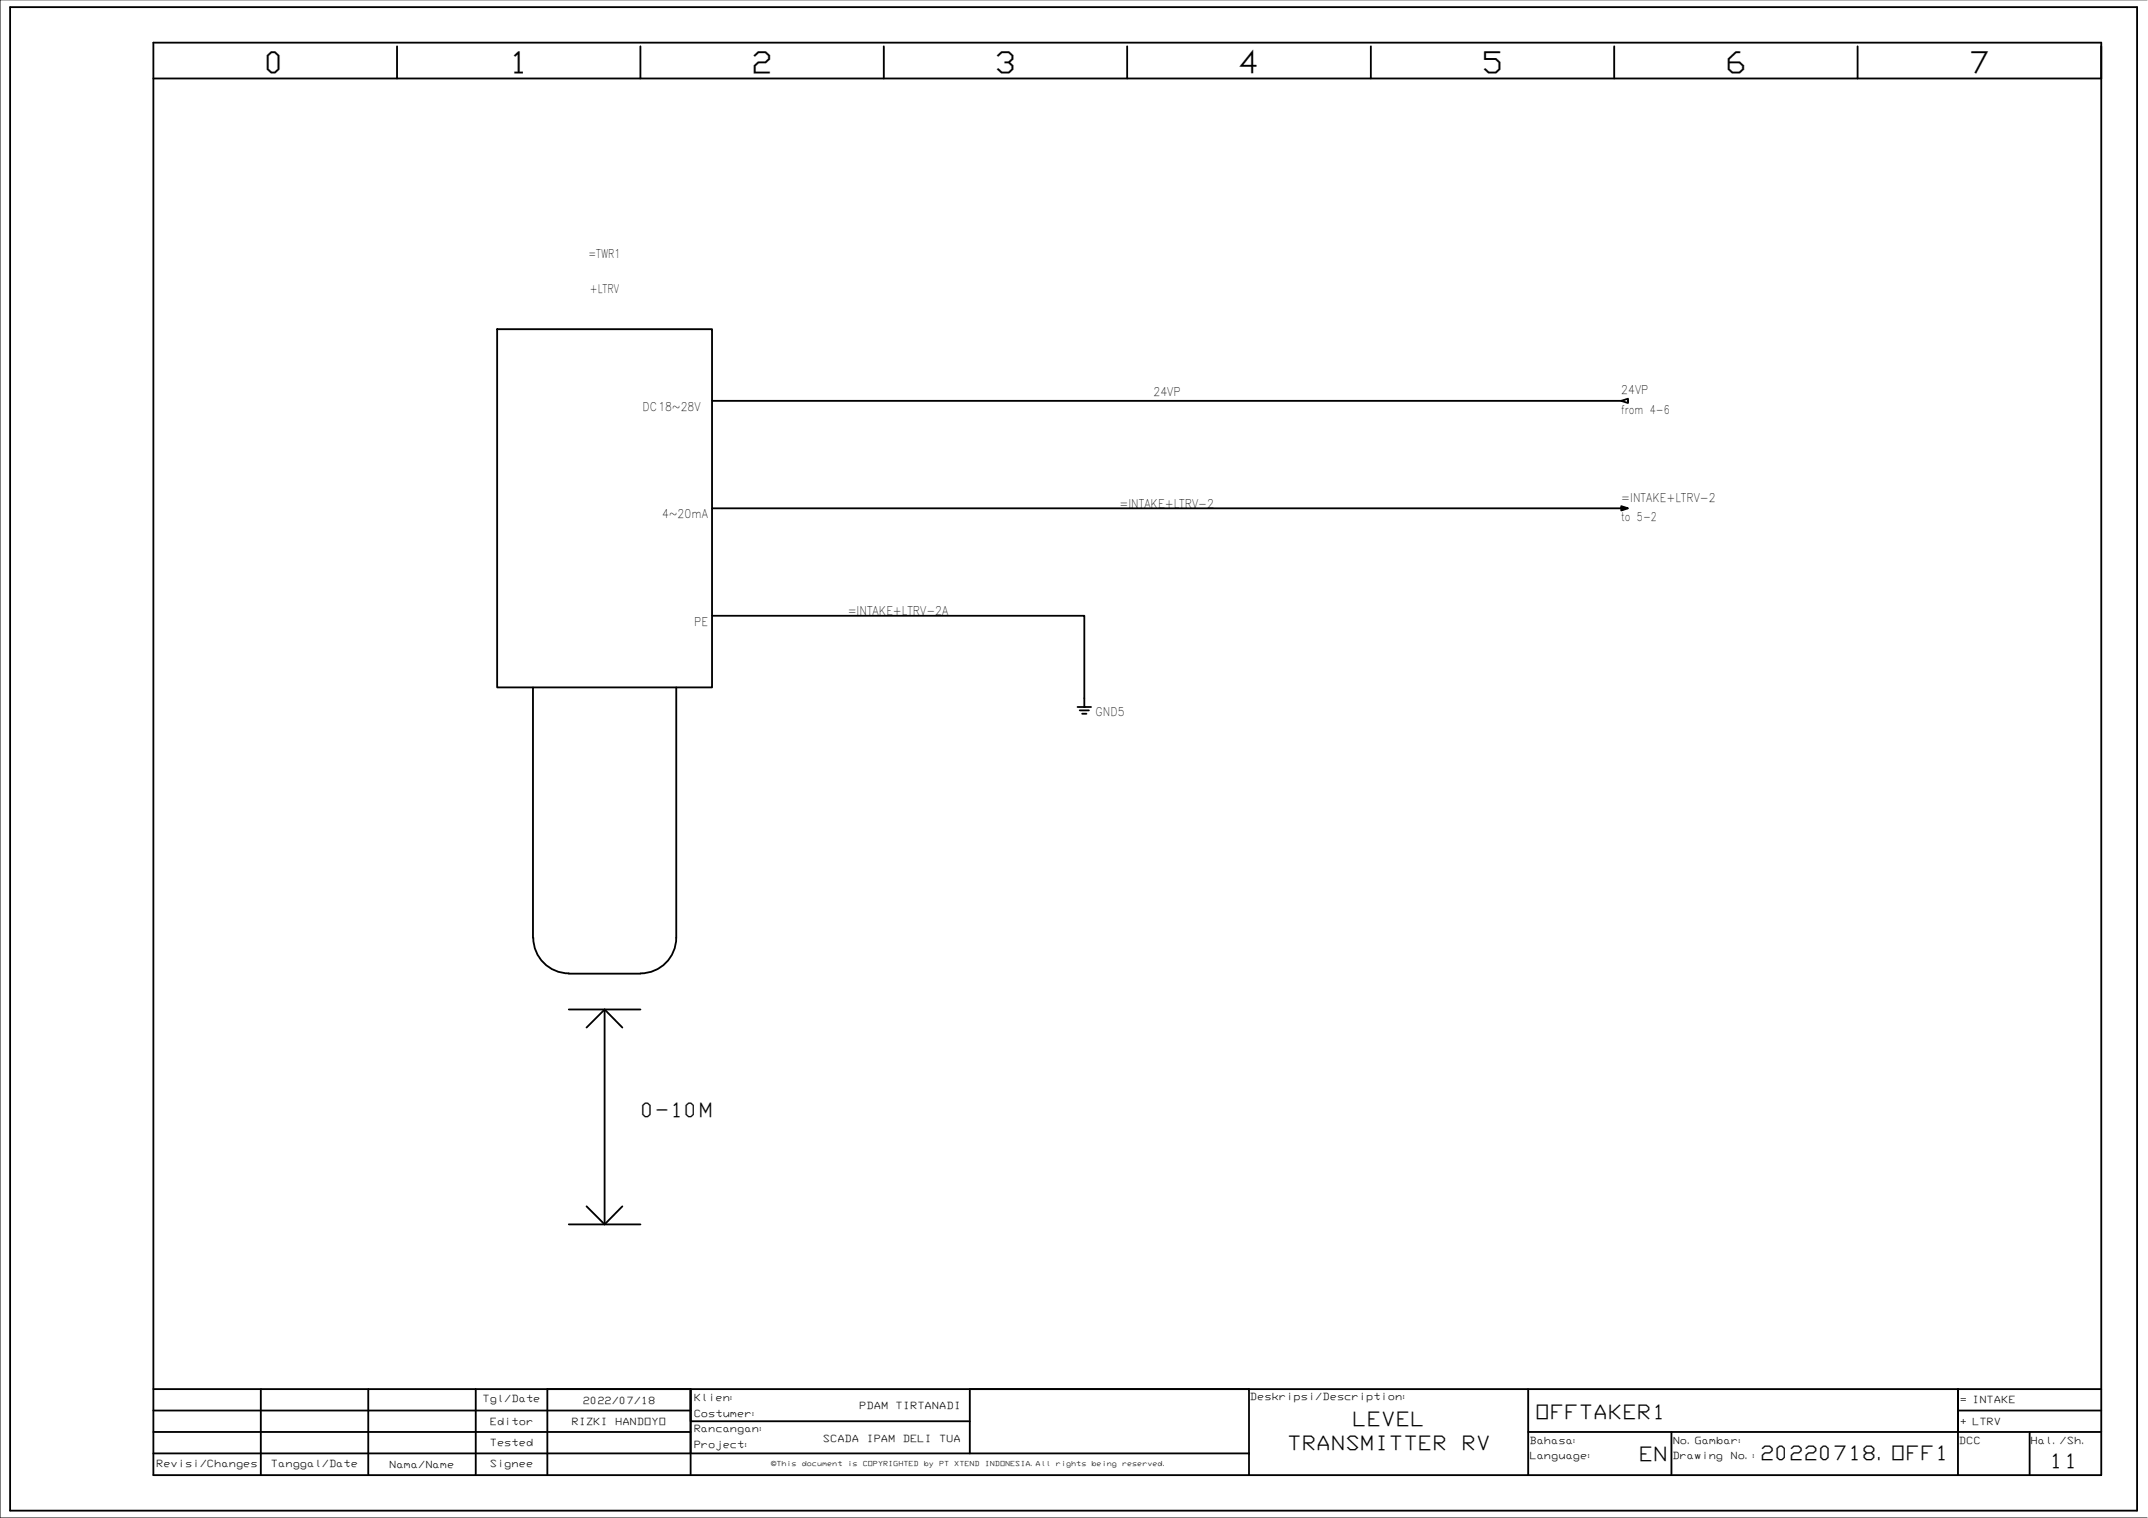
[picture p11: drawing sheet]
<svg xmlns="http://www.w3.org/2000/svg" width="297mm" height="210mm" viewBox="0 0 297 210" stroke-linecap="round" stroke-linejoin="round" font-family="sans-serif">
<defs><g id="words">
<g font-size="4.1">
<text x="36.5" y="10.1">0</text>
<text x="70.2" y="10.1">1</text>
<text x="103.9" y="10.1">2</text>
<text x="137.5" y="10.1">3</text>
<text x="171.2" y="10.1">4</text>
<text x="204.9" y="10.1">5</text>
<text x="238.5" y="10.1">6</text>
<text x="272.2" y="10.1">7</text>
</g>
<g font-size="2.8">
<text x="88.6" y="154.4">0-10M</text>
<text x="187" y="197.1">LEVEL</text>
<text x="212.3" y="196.2">OFFTAKER1</text>
<text x="178" y="200.5">TRANSMITTER</text>
<text x="202.1" y="200.5">RV</text>
<text x="226.6" y="202">EN</text>
<text x="243.4" y="201.8">20220718.OFF1</text>
<text x="283.3" y="203">11</text>
</g>
<g font-size="1.7">
<text x="81.4" y="35.6">=TWR1</text>
<text x="81.6" y="40.6">+LTRV</text>
<text x="88.9" y="56.8">DC18~28V</text>
<text x="159.5" y="54.8">24VP</text>
<text x="224.2" y="54.5">24VP</text>
<text x="224.2" y="57.3">from 4-6</text>
<text x="91.6" y="71.7">4~20mA</text>
<text x="154.8" y="70.2">=INTAKE+LTRV-2</text>
<text x="224.2" y="69.4">=INTAKE+LTRV-2</text>
<text x="224.2" y="72.1">to 5-2</text>
<text x="96" y="86.5">PE</text>
<text x="117.2" y="85.1">=INTAKE+LTRV-2A</text>
<text x="151.5" y="99">GND5</text>
</g>
<g font-size="1.4">
<text x="66.7" y="193.9">Tgl/Date</text>
<text x="67.7" y="197">Editor</text>
<text x="79" y="197">RIZKI</text>
<text x="80.6" y="194.2">2022/07/18</text>
<text x="85.1" y="197">HANDOYO</text>
<text x="95.9" y="193.7">Klien:</text>
<text x="95.9" y="195.9">Costumer:</text>
<text x="95.9" y="198">Rancangan:</text>
<text x="118.8" y="194.9">PDAM</text>
<text x="123.9" y="194.9">TIRTANADI</text>
<text x="172.8" y="193.5">Deskripsi/Description:</text>
<text x="271" y="194.1">= INTAKE</text>
<text x="271" y="197">+ LTRV</text>
<text x="21.6" y="202.8">Revisi/Changes</text>
<text x="37.5" y="202.8">Tanggal/Date</text>
<text x="53.8" y="203">Nama/Name</text>
<text x="67.7" y="200">Tested</text>
<text x="67.7" y="202.8">Signee</text>
<text x="95.9" y="200.2">Project:</text>
<text x="113.8" y="199.4">SCADA</text>
<text x="119.8" y="199.4">IPAM</text>
<text x="124.8" y="199.4">DELI</text>
<text x="129.9" y="199.4">TUA</text>
<text x="211.5" y="199.6">Bahasa:</text>
<text x="211.5" y="201.7">Language:</text>
<text x="231.3" y="201.7">Drawing</text>
<text x="231.3" y="199.6">No.Gambar:</text>
<text x="239.3" y="201.7">No.:</text>
<text x="270.9" y="199.6">DCC</text>
<text x="280.8" y="199.6">Hal./Sh.</text>
</g>
<g font-size="1">
<text x="106.6" y="202.7">©This</text>
<text x="110.9" y="202.7">document</text>
<text x="117.2" y="202.7">is</text>
<text x="119.3" y="202.7">COPYRIGHTED</text>
<text x="127.7" y="202.7">by</text>
<text x="129.9" y="202.7">PT</text>
<text x="132" y="202.7">XTEND</text>
<text x="136.2" y="202.7">INDONESIA.All</text>
<text x="146" y="202.7">rights</text>
<text x="150.9" y="202.7">being</text>
<text x="155.2" y="202.7">reserved.</text>
</g>
</g></defs>
<!-- layer: 0 -->
<g fill="none" stroke="#000" stroke-width=".25">
<path d="M1.4 1h294.1v207.9h-294.1zM21.2 5.9h269.4v198.1h-269.4zM21.2 10.9h269.4M54.9 6.4v4.5M88.6 6.4v4.5M122.2 6.4v4.5M155.9 6.4v4.5M189.6 6.4v4.5M223.2 6.4v4.5M256.9 6.4v4.5M78.7 139.6h9.9M83.6 139.6v29.7h5"/>
<path d="M81.1 142.1l2.5-2.5 2.5 2.5M78.7 169.3h4.9M81.1 166.8l2.5 2.5 2.5-2.5M21.2 192.1h269.4M21.2 195h74.3M21.2 198h74.3M36.1 192.1v11.9M50.9 192.1v11.9M65.8 192.1v11.9M75.7 192.1v11.9M134.1 196.5h-38.6v-4.4v11.9M134.1 192.1v8.9"/>
<path d="M172.7 192.1v11.9M211.3 198h79.3M211.3 192.1v11.9M231.1 198v6M270.8 195h19.8M270.8 192.1v11.9M280.7 198v6M21.2 201h151.5"/>
</g>
<!-- layer: SYMS -->
<g fill="none" stroke="#000" stroke-width=".25">
<path d="M68.7 45.5h29.8v49.6h-29.8zM224.2 55.4l.9-.3v.6zM224.2 70l.9 .3-.9 .3zM224.3 70.1l.5 .2-.5 .2zM73.7 95.1v34.6M93.5 95.1v34.6M149 97.8h1.9M149.3 98.2h1.3M149.6 98.7h.6M149.9 96.5v1.3M73.7 129.7a4.9 4.9 0 0 0 5 4.9M78.7 134.6h9.9"/>
<path d="M93.5 129.7a4.9 4.9 0 0 1-4.9 4.9"/>
</g>
<!-- layer: WIRES -->
<path d="M98.5 55.4h125.7M98.5 70.3h125.7M98.5 85.1h51.4v11.4" fill="none" stroke="#000" stroke-width=".25"/>
<!-- layer: 0 -->
<path d="M296.9 0h-296.9v209.9h296.9" fill="none" stroke="#000" stroke-width=".14"/>
<use href="#words"/>
</svg>
